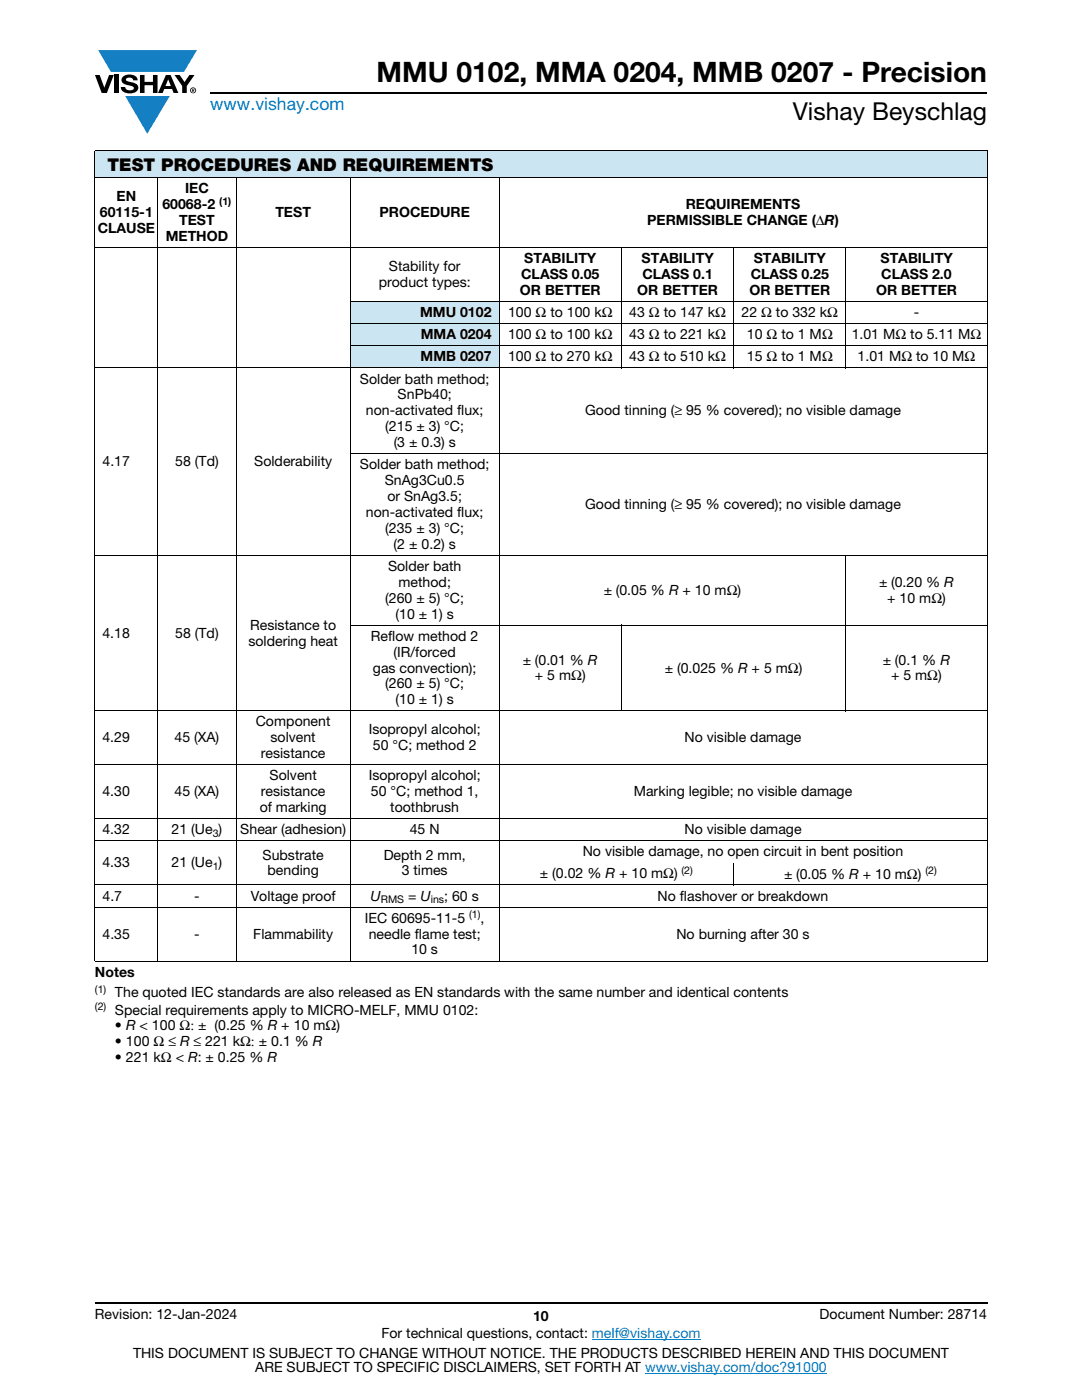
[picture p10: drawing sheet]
<svg xmlns="http://www.w3.org/2000/svg" width="216mm" height="279mm" viewBox="0 0 216 279" stroke-linecap="round" stroke-linejoin="round" font-family="sans-serif">
<defs><g id="words">
<text font-size="5.6" x="75.1" y="16.4">MMU 0102, MMA 0204, MMB 0207 - Precision</text>
<text font-size="4.9" x="158.2" y="24">Vishay Beyschlag</text>
<text font-size="3.5" fill="#007ec4" x="42" y="21.9">www.vishay.com</text>
<text font-size="3.5" x="21.4" y="34.1">TEST PROCEDURES AND REQUIREMENTS</text>
<g font-size="2.8">
<text x="23.3" y="40.2">EN</text>
<text x="32.4" y="41.8">60068-2</text>
<text x="36.9" y="38.6">IEC</text>
<text x="136.8" y="41.8">REQUIREMENTS</text>
<text x="19.5" y="46.5">CLAUSE</text>
<text x="19.9" y="43.4">60115-1</text>
<text x="35.8" y="45">TEST</text>
<text x="54.9" y="43.4">TEST</text>
<text x="75.7" y="43.4">PROCEDURE</text>
<text x="129.1" y="45">PERMISSIBLE CHANGE (ΔR)</text>
<text x="33.1" y="48.1">METHOD</text>
<text x="104.6" y="52.6">STABILITY</text>
<text x="128" y="52.6">STABILITY</text>
<text x="150.4" y="52.6">STABILITY</text>
<text x="175.7" y="52.6">STABILITY</text>
<text x="75.6" y="57.3">product types:</text>
<text x="77.6" y="54.1">Stability for</text>
<text x="103.7" y="58.9">OR BETTER</text>
<text x="104" y="55.7">CLASS 0.05</text>
<text x="127.1" y="58.9">OR BETTER</text>
<text x="128.2" y="55.7">CLASS 0.1</text>
<text x="149.5" y="58.9">OR BETTER</text>
<text x="149.8" y="55.7">CLASS 0.25</text>
<text x="174.8" y="58.9">OR BETTER</text>
<text x="175.9" y="55.7">CLASS 2.0</text>
<text x="83.8" y="63.3">MMU 0102</text>
<text x="101.4" y="63.3">100 Ω to 100 kΩ</text>
<text x="125.6" y="63.3">43 Ω to 147 kΩ</text>
<text x="148" y="63.3">22 Ω to 332 kΩ</text>
<text x="182.3" y="63.3">-</text>
<text x="84" y="67.7">MMA 0204</text>
<text x="101.4" y="67.7">100 Ω to 100 kΩ</text>
<text x="125.6" y="67.7">43 Ω to 221 kΩ</text>
<text x="149" y="67.7">10 Ω to 1 MΩ</text>
<text x="169.9" y="67.7">1.01 MΩ to 5.11 MΩ</text>
<text x="71.8" y="76.5">Solder bath method;</text>
<text x="83.9" y="72.1">MMB 0207</text>
<text x="101.4" y="72.1">100 Ω to 270 kΩ</text>
<text x="125.6" y="72.1">43 Ω to 510 kΩ</text>
<text x="149" y="72.1">15 Ω to 1 MΩ</text>
<text x="171.1" y="72.1">1.01 MΩ to 10 MΩ</text>
<text x="73" y="82.9">non-activated flux;</text>
<text x="79.3" y="79.7">SnPb40;</text>
<text x="116.8" y="82.9">Good tinning (≥ 95 % covered); no visible damage</text>
<text x="76.9" y="86.1">(215 ± 3) °C;</text>
<text x="78.6" y="89.2">(3 ± 0.3) s</text>
<text x="20.4" y="93">4.17</text>
<text x="35" y="93">58 (Td)</text>
<text x="50.7" y="93">Solderability</text>
<text x="71.8" y="93.6">Solder bath method;</text>
<text x="76.8" y="96.8">SnAg3Cu0.5</text>
<text x="77.3" y="100">or SnAg3.5;</text>
<text x="116.8" y="101.6">Good tinning (≥ 95 % covered); no visible damage</text>
<text x="73" y="103.2">non-activated flux;</text>
<text x="76.9" y="106.3">(235 ± 3) °C;</text>
<text x="77.4" y="113.9">Solder bath</text>
<text x="78.5" y="109.5">(2 ± 0.2) s</text>
<text x="79.5" y="117.1">method;</text>
<text x="120.5" y="118.7">± (0.05 % R + 10 mΩ)</text>
<text x="175.4" y="117.1">± (0.20 % R</text>
<text x="49.9" y="125.7">Resistance to</text>
<text x="76.9" y="120.3">(260 ± 5) °C;</text>
<text x="78.9" y="123.5">(10 ± 1) s</text>
<text x="177" y="120.3">+ 10 mΩ)</text>
<text x="20.4" y="127.3">4.18</text>
<text x="35" y="127.3">58 (Td)</text>
<text x="49.6" y="128.8">soldering heat</text>
<text x="74" y="127.9">Reflow method 2</text>
<text x="78.5" y="131">(IR/forced</text>
<text x="74.4" y="134.2">gas convection);</text>
<text x="76.9" y="137.4">(260 ± 5) °C;</text>
<text x="104.3" y="132.6">± (0.01 % R</text>
<text x="106.7" y="135.8">+ 5 mΩ)</text>
<text x="132.7" y="134.2">± (0.025 % R + 5 mΩ)</text>
<text x="176.2" y="132.6">± (0.1 % R</text>
<text x="177.8" y="135.8">+ 5 mΩ)</text>
<text x="78.9" y="140.6">(10 ± 1) s</text>
<text x="20.4" y="148.1">4.29</text>
<text x="34.8" y="148.1">45 (XA)</text>
<text x="51" y="145">Component</text>
<text x="54" y="148.1">solvent</text>
<text x="73.6" y="146.6">Isopropyl alcohol;</text>
<text x="74.4" y="149.7">50 °C; method 2</text>
<text x="136.6" y="148.1">No visible damage</text>
<text x="52" y="151.3">resistance</text>
<text x="53.8" y="155.7">Solvent</text>
<text x="73.6" y="155.7">Isopropyl alcohol;</text>
<text x="20.4" y="158.9">4.30</text>
<text x="34.8" y="158.9">45 (XA)</text>
<text x="52" y="158.9">resistance</text>
<text x="74" y="158.9">50 °C; method 1,</text>
<text x="126.4" y="158.9">Marking legible; no visible damage</text>
<text x="20.4" y="166.5">4.32</text>
<text x="34.2" y="166.5">21 (Ue )</text>
<text x="47.9" y="166.5">Shear (adhesion)</text>
<text x="51.8" y="162.1">of marking</text>
<text x="77.9" y="162.1">toothbrush</text>
<text x="81.8" y="166.5">45 N</text>
<text x="136.6" y="166.5">No visible damage</text>
<text x="20.4" y="173.1">4.33</text>
<text x="34.2" y="173.1">21 (Ue )</text>
<text x="52.4" y="171.5">Substrate</text>
<text x="76.6" y="171.5">Depth 2 mm,</text>
<text x="116.3" y="170.9">No visible damage, no open circuit in bent position</text>
<text x="20.4" y="179.7">4.7</text>
<text x="38.8" y="179.7">-</text>
<text x="50" y="179.7">Voltage proof</text>
<text x="53.4" y="174.7">bending</text>
<text x="74" y="179.7">U</text>
<text x="80.2" y="174.7">3 times</text>
<text x="81.4" y="179.7">= U</text>
<text x="88.6" y="179.7">; 60 s</text>
<text x="107.7" y="175.3">± (0.02 % R + 10 mΩ)</text>
<text x="131.2" y="179.7">No flashover or breakdown</text>
<text x="156.4" y="175.3">± (0.05 % R + 10 mΩ)</text>
<text x="72.8" y="184.1">IEC 60695-11-5</text>
<text x="95.9" y="184.1">,</text>
<text x="20.4" y="187.3">4.35</text>
<text x="38.8" y="187.3">-</text>
<text x="50.5" y="187.3">Flammability</text>
<text x="73.6" y="187.3">needle flame test;</text>
<text x="82.1" y="190.5">10 s</text>
<text x="135" y="187.3">No burning after 30 s</text>
<text x="18.9" y="195.1">Notes</text>
<text x="22.9" y="198.9">The quoted IEC standards are also released as EN standards with the same number and identical contents</text>
<text x="22.9" y="202.5">Special requirements apply to MICRO-MELF, MMU 0102:</text>
<text x="22.9" y="205.7">• R &lt; 100 Ω: ± (0.25 % R + 10 mΩ)</text>
<text x="22.9" y="208.8">• 100 Ω ≤ R ≤ 221 kΩ: ± 0.1 % R</text>
<text x="22.9" y="212">• 221 kΩ &lt; R: ± 0.25 % R</text>
<text x="18.9" y="263.3">Revision: 12-Jan-2024</text>
<text x="106.4" y="263.6">10</text>
<text x="163.6" y="263.3">Document Number: 28714</text>
<text x="76.1" y="267.1">For technical questions, contact: melf@vishay.com</text>
<text x="26.5" y="271">THIS DOCUMENT IS SUBJECT TO CHANGE WITHOUT NOTICE. THE PRODUCTS DESCRIBED HEREIN AND THIS DOCUMENT</text>
<text x="50.9" y="273.8">ARE SUBJECT TO SPECIFIC DISCLAIMERS, SET FORTH AT www.vishay.com/doc?91000</text>
</g>
<g font-size="2.1">
<text x="43.8" y="40.9">(1)</text>
<text x="42.4" y="167">3</text>
<text x="42.4" y="173.6">1</text>
<text x="136" y="174.5">(2)</text>
<text x="184.7" y="174.5">(2)</text>
<text x="76" y="180.2">RMS</text>
<text x="85.9" y="180.2">ins</text>
<text x="93.6" y="183.3">(1)</text>
<text x="18.9" y="198.1">(1)</text>
<text x="18.9" y="201.6">(2)</text>
</g>
</g></defs>
<g fill="#147fc3">
<path d="M19.6 10h19.7l-2.6 4.3h-1.1h-13.5z"/>
<path d="M25 19.2h8.9l-4.5 7.5z"/>
</g>
<g fill="#000">
<path d="M18.9 15h1l.9 2.5 1-2.5h.9l-1.4 3.6h-1zM22.9 15h.9v3.6h-.9zM24.6 15.3a2.1 2.1 0 0 1 2.8 .3l.1 .4h-.9a.79 .79 0 0 0-.7-.5 .79 .79 0 0 0-.8 .4l.3 .3 1 .2a1.08 1.08 0 0 1 1.2 1 1.08 1.08 0 0 1-1.1 1.2 1.73 1.73 0 0 1-2.4-1.2h.9a.96 .96 0 0 0 .8 .6 .96 .96 0 0 0 .9-.4 1.31 1.31 0 0 0-1.2-.6 1.03 1.03 0 0 1-1.1-.6 1.03 1.03 0 0 1 .2-1.1zM27.9 15h.9v1.3h1.7v-1.3h.9v3.6h-.9v-1.6h-1.7v1.6h-.9zM34.8 15h1.1l.9 1.4 1-1.4h1l-1.5 2.2v1.4h-.9v-1.4z"/>
<path d="M33.6 15.9l.5 1.3h-1.1zM33.1 15l-1.6 3.6h1l.3-.8h1.5l.3 .8h1l-1.6-3.6z"/>
<path d="M38.4 17.8h.2v.2h-.2zM38.3 17.7v.7h.1v-.3l.4 .3-.2-.3 .2-.2-.1-.2z"/>
<path d="M38.1 18a.46 .46 0 0 1 .9 0 .46 .46 0 0 1-.9 0zM37.9 18a.6 .6 0 0 0 1.2 0 .6 .6 0 0 0-1.2 0z"/>
</g>
<path d="M42 18.6h155M18.9 260h178.1" fill="none" stroke="#000" stroke-width=".36"/>
<path d="M118.1 267.3h21.7M128.7 274h36.3" fill="none" stroke="#007ec4" stroke-width=".2"/>
<g fill="#cce5f3">
<path d="M18.9 30h178.1v5.5h-178.1z"/>
<path d="M69.9 60.2h29.7v4.4h-29.7z"/>
<path d="M69.9 64.6h29.7v4.4h-29.7z"/>
<path d="M69.9 69h29.7v4.4h-29.7z"/>
</g>
<g fill="none" stroke="#000" stroke-width=".2">
<path d="M18.9 30h178.1M18.9 35.5h178.1M18.9 30.1v161.6M31.5 35.4v156.5M47.1 35.4v156.5M69.9 35.4v156.5M99.6 35.4v156.5M197 30.1v161.6M18.9 49.4h178.1M124 49.3v24.2M146.4 49.3v24.2M168.8 49.3v24.2"/>
<path d="M18.9 73.4h178.1M69.8 60.2h127.2M69.8 64.6h127.2M69.8 69h127.2M69.8 90.5h127.2M18.9 110.8h178.1M168.8 110.7v31.2M69.8 124.8h127.2M124 124.7v17.2M18.9 141.9h178.1M18.9 152.6h178.1M18.9 163.4h178.1"/>
<path d="M18.9 167.8h178.1M18.9 176.6h178.1M146.4 172.2v4.5M18.9 181h178.1M18.9 191.8h178.1"/>
</g>
<use href="#words"/>
</svg>
